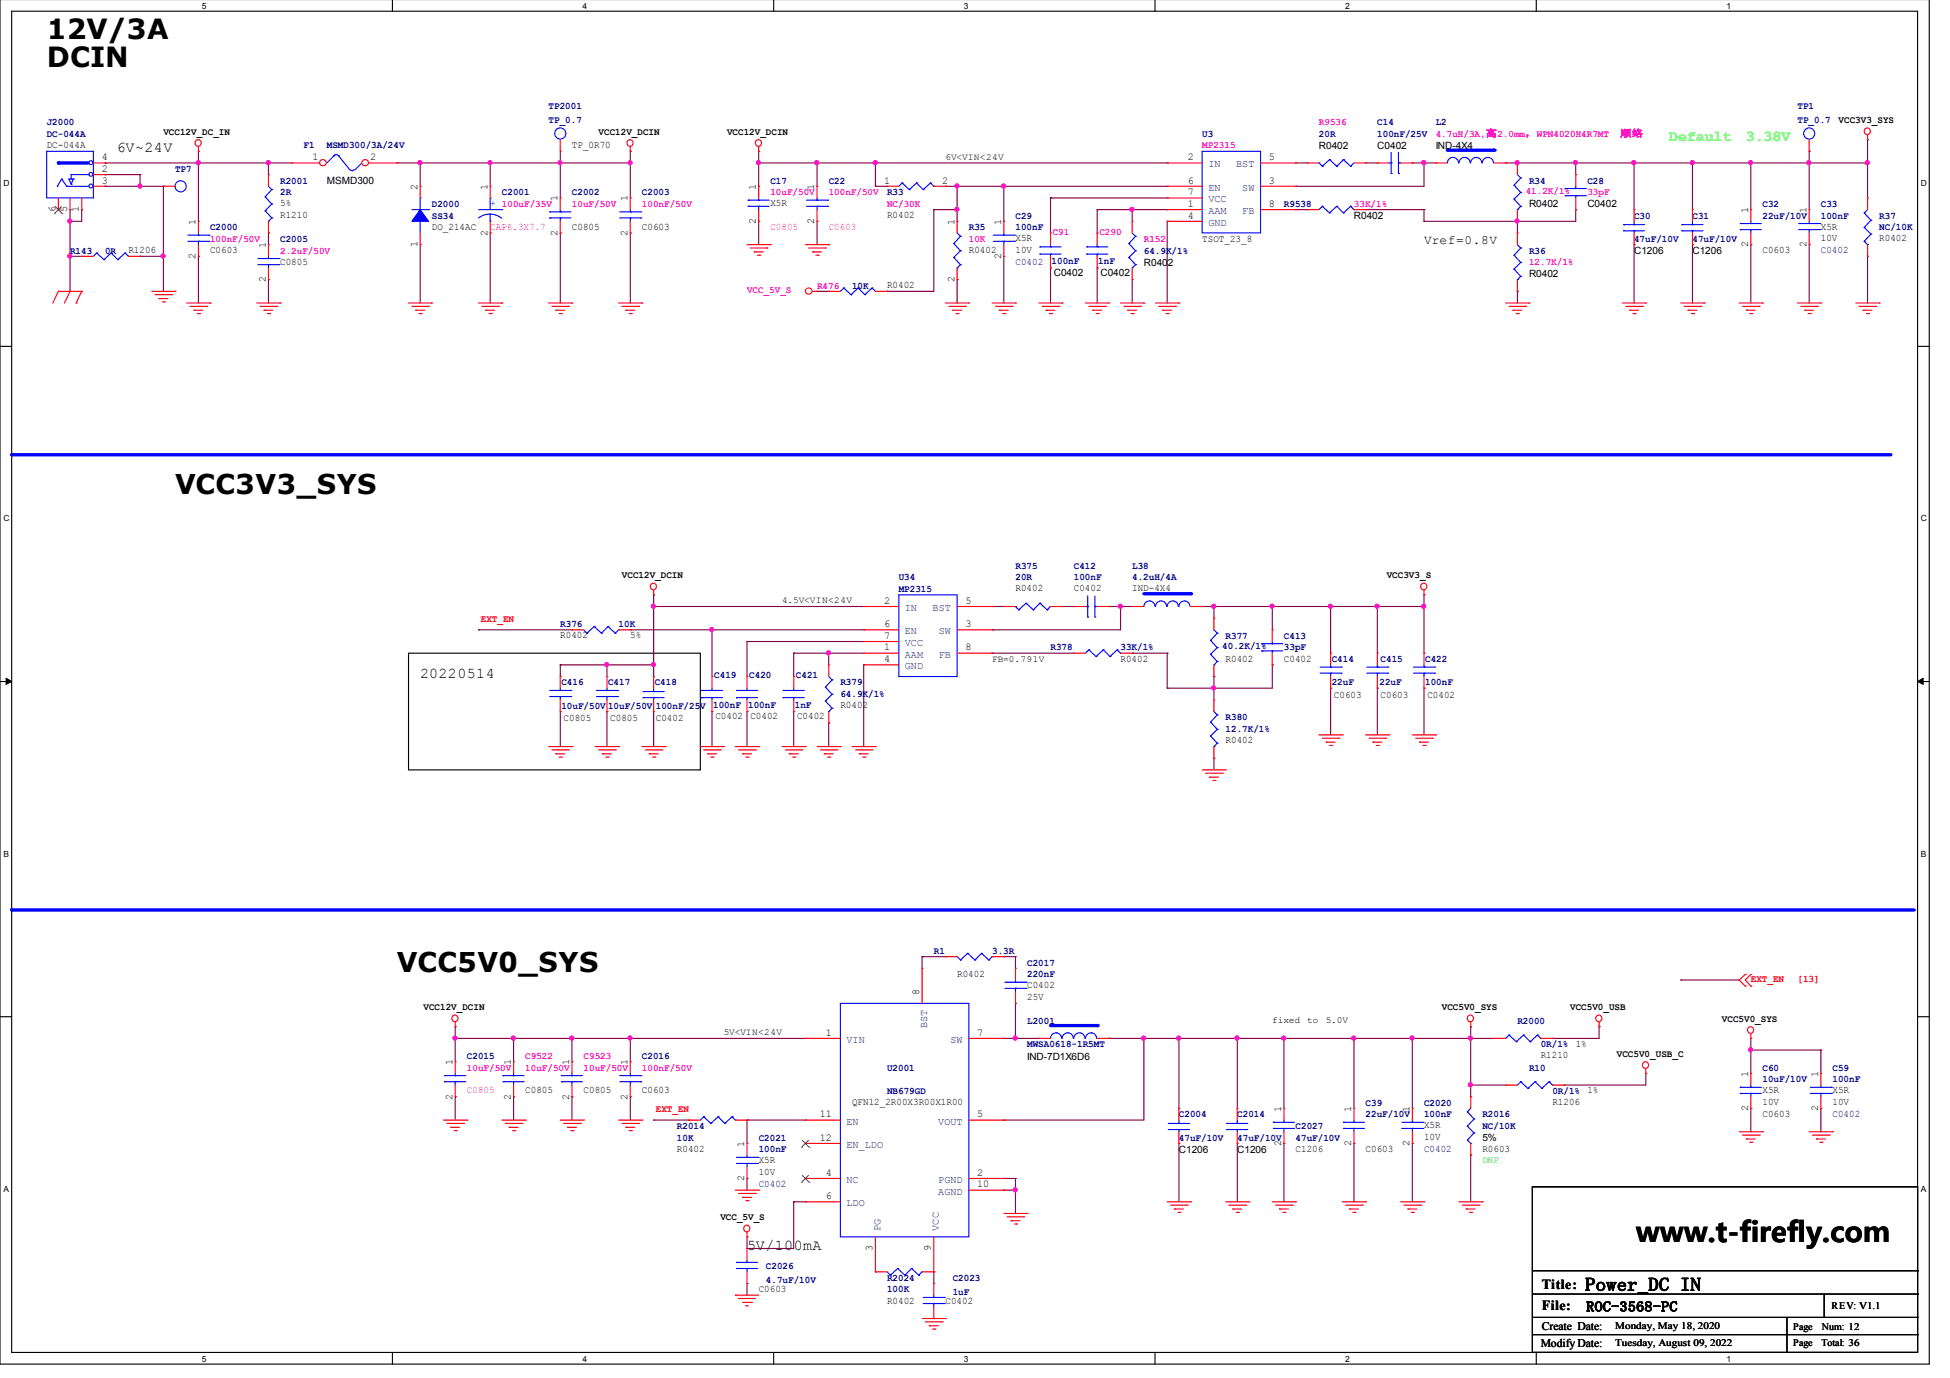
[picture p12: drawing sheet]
<svg xmlns="http://www.w3.org/2000/svg" width="297mm" height="210mm" viewBox="0 0 297 210" stroke-linecap="round" stroke-linejoin="round" font-family="sans-serif">
<defs><g id="words">
<g font-size="4.2">
<text x="7.1" y="5.9">12V/3A</text>
<text x="7.1" y="10.2">DCIN</text>
<text x="249.3" y="189.2">www.t-firefly.com</text>
</g>
<g font-size="4.1">
<text x="26.7" y="75.2">VCC3V3_SYS</text>
<text x="60.5" y="148.1">VCC5V0_SYS</text>
</g>
<text font-size="2.8" x="241.5" y="196.6">Power_DC IN</text>
<g font-size="2.3">
<text x="17.8" y="23.2">6V~24V</text>
<text x="64" y="103.2">20220514</text>
<text x="113.8" y="190.3">5V/100mA</text>
</g>
<g font-size="2.3" fill="#0f0">
<text x="254.3" y="21.4">Default</text>
<text x="265.9" y="21.4">3.38V</text>
</g>
<g font-size="2.1">
<text x="234.9" y="196.3">Title:</text>
<text x="234.9" y="199.5">File:</text>
<text x="241.6" y="199.7">ROC-3568-PC</text>
</g>
<text font-size="1.9" x="216.9" y="37.1">Vref=0.8V</text>
<g font-size="1.8">
<text x="234.9" y="202.5">Create Date:</text>
<text x="234.7" y="205.2">Modify Date:</text>
</g>
<g font-size="1.6">
<text x="15.5" y="28">3</text>
<text x="15.5" y="26.2">2</text>
<text x="15.5" y="24.4">4</text>
<text x="47.6" y="24.4">1</text>
<text x="56.4" y="24.4">2</text>
<text x="63.6" y="28.9" transform="rotate(-90 63.6 28.9)">2</text>
<text x="74.3" y="28.9" transform="rotate(-90 74.3 28.9)">1</text>
<text x="115.1" y="28.9" transform="rotate(-90 115.1 28.9)">1</text>
<text x="124" y="28.9" transform="rotate(-90 124 28.9)">1</text>
<text x="134.7" y="28">1</text>
<text x="143.5" y="28">2</text>
<text x="180.9" y="24.4">2</text>
<text x="180.9" y="28">6</text>
<text x="180.9" y="29.7">7</text>
<text x="193.3" y="28">3</text>
<text x="193.3" y="24.4">5</text>
<text x="8.5" y="32.4" transform="rotate(-90 8.5 32.4)">6</text>
<text x="10.2" y="32.4" transform="rotate(-90 10.2 32.4)">5</text>
<text x="12" y="32.4" transform="rotate(-90 12 32.4)">1</text>
<text x="29.8" y="34.2" transform="rotate(-90 29.8 34.2)">1</text>
<text x="74.3" y="35.9" transform="rotate(-90 74.3 35.9)">2</text>
<text x="84.9" y="35.9" transform="rotate(-90 84.9 35.9)">2</text>
<text x="84.9" y="30.7" transform="rotate(-90 84.9 30.7)">1</text>
<text x="95.6" y="35.9" transform="rotate(-90 95.6 35.9)">2</text>
<text x="95.6" y="30.7" transform="rotate(-90 95.6 30.7)">1</text>
<text x="115.1" y="34.1" transform="rotate(-90 115.1 34.1)">2</text>
<text x="124" y="34.1" transform="rotate(-90 124 34.1)">2</text>
<text x="145.4" y="34.2" transform="rotate(-90 145.4 34.2)">1</text>
<text x="152.5" y="34.2" transform="rotate(-90 152.5 34.2)">1</text>
<text x="180.9" y="31.5">1</text>
<text x="180.9" y="33.3">4</text>
<text x="193.3" y="31.5">8</text>
<text x="266.3" y="32.4" transform="rotate(-90 266.3 32.4)">1</text>
<text x="275.2" y="32.4" transform="rotate(-90 275.2 32.4)">1</text>
<text x="29.8" y="39.5" transform="rotate(-90 29.8 39.5)">2</text>
<text x="40.5" y="37.8" transform="rotate(-90 40.5 37.8)">1</text>
<text x="63.6" y="37.7" transform="rotate(-90 63.6 37.7)">1</text>
<text x="152.5" y="39.5" transform="rotate(-90 152.5 39.5)">2</text>
<text x="266.3" y="37.7" transform="rotate(-90 266.3 37.7)">2</text>
<text x="275.2" y="37.7" transform="rotate(-90 275.2 37.7)">2</text>
<text x="40.5" y="43" transform="rotate(-90 40.5 43)">2</text>
<text x="145.4" y="43" transform="rotate(-90 145.4 43)">2</text>
<text x="134.7" y="92">2</text>
<text x="134.7" y="95.5">6</text>
<text x="147.1" y="95.5">3</text>
<text x="147.1" y="92">5</text>
<text x="134.7" y="97.3">7</text>
<text x="134.7" y="99.1">1</text>
<text x="134.7" y="100.9">4</text>
<text x="147.1" y="99.1">8</text>
<text x="140" y="151.6" transform="rotate(-90 140 151.6)">8</text>
<text x="125.8" y="157.7">1</text>
<text x="148.8" y="157.7">7</text>
<text x="68.9" y="167.5" transform="rotate(-90 68.9 167.5)">2</text>
<text x="68.9" y="162.2" transform="rotate(-90 68.9 162.2)">1</text>
<text x="77.8" y="167.5" transform="rotate(-90 77.8 167.5)">2</text>
<text x="77.8" y="162.2" transform="rotate(-90 77.8 162.2)">1</text>
<text x="86.7" y="167.5" transform="rotate(-90 86.7 167.5)">2</text>
<text x="86.7" y="162.2" transform="rotate(-90 86.7 162.2)">1</text>
<text x="95.6" y="167.5" transform="rotate(-90 95.6 167.5)">2</text>
<text x="95.6" y="162.2" transform="rotate(-90 95.6 162.2)">1</text>
<text x="266.3" y="164" transform="rotate(-90 266.3 164)">1</text>
<text x="276.9" y="164" transform="rotate(-90 276.9 164)">1</text>
<text x="124.9" y="170.2">11</text>
<text x="124.9" y="173.8">12</text>
<text x="148.8" y="170.2">5</text>
<text x="195.2" y="169.3" transform="rotate(-90 195.2 169.3)">1</text>
<text x="205.8" y="169.3" transform="rotate(-90 205.8 169.3)">1</text>
<text x="214.7" y="169.3" transform="rotate(-90 214.7 169.3)">1</text>
<text x="266.3" y="169.3" transform="rotate(-90 266.3 169.3)">2</text>
<text x="276.9" y="169.3" transform="rotate(-90 276.9 169.3)">2</text>
<text x="113.4" y="179.9" transform="rotate(-90 113.4 179.9)">2</text>
<text x="113.4" y="174.7" transform="rotate(-90 113.4 174.7)">1</text>
<text x="125.8" y="179.1">4</text>
<text x="148.8" y="179.1">2</text>
<text x="195.2" y="174.6" transform="rotate(-90 195.2 174.6)">2</text>
<text x="205.8" y="174.6" transform="rotate(-90 205.8 174.6)">2</text>
<text x="214.7" y="174.6" transform="rotate(-90 214.7 174.6)">2</text>
<text x="125.8" y="182.6">6</text>
<text x="148.8" y="180.9">10</text>
<text x="132.9" y="190.6" transform="rotate(-90 132.9 190.6)">3</text>
<text x="141.8" y="190.6" transform="rotate(-90 141.8 190.6)">9</text>
</g>
<g font-size="1.6" fill="#004080">
<text x="184.1" y="25.5">IN</text>
<text x="184.1" y="29.1">EN</text>
<text x="188.3" y="25.5">BST</text>
<text x="189.2" y="29.1">SW</text>
<text x="184.1" y="30.8">VCC</text>
<text x="184.1" y="32.6">AAM</text>
<text x="184.1" y="34.4">GND</text>
<text x="189.2" y="32.6">FB</text>
<text x="137.8" y="93.1">IN</text>
<text x="142.1" y="93.1">BST</text>
<text x="137.8" y="96.6">EN</text>
<text x="137.8" y="98.4">VCC</text>
<text x="137.8" y="100.2">AAM</text>
<text x="137.8" y="102">GND</text>
<text x="143" y="100.2">FB</text>
<text x="143" y="96.6">SW</text>
<text x="128.9" y="158.8">VIN</text>
<text x="141.2" y="156.6" transform="rotate(-90 141.2 156.6)">BST</text>
<text x="144.8" y="158.8">SW</text>
<text x="128.9" y="171.3">EN</text>
<text x="142.9" y="171.3">VOUT</text>
<text x="128.9" y="174.9">EN_LDO</text>
<text x="128.9" y="183.7">LDO</text>
<text x="128.9" y="180.2">NC</text>
<text x="142.9" y="182">AGND</text>
<text x="142.9" y="180.2">PGND</text>
<text x="134.1" y="187.5" transform="rotate(-90 134.1 187.5)">PG</text>
<text x="143" y="187.5" transform="rotate(-90 143 187.5)">VCC</text>
</g>
<g font-size="1.5" fill="#000080">
<text x="83.6" y="16.6">TP2001</text>
<text x="273.8" y="16.6">TP1</text>
<text x="7.1" y="20.8">DC-044A</text>
<text x="7.1" y="19.1">J2000</text>
<text x="46.2" y="22.6">F1</text>
<text x="49.8" y="22.6">MSMD300/3A/24V</text>
<text x="83.6" y="18.7">TP_0.7</text>
<text x="183.1" y="20.8">U3</text>
<text x="200.9" y="20.8">20R</text>
<text x="209.8" y="19.1">C14</text>
<text x="209.8" y="20.8">100nF/25V</text>
<text x="218.7" y="19.1">L2</text>
<text x="273.8" y="18.7">TP_0.7</text>
<text x="26.7" y="26.2">TP7</text>
<text x="42.7" y="28">R2001</text>
<text x="42.7" y="29.7">2R</text>
<text x="76.5" y="29.7">C2001</text>
<text x="87.1" y="29.7">C2002</text>
<text x="97.8" y="29.7">C2003</text>
<text x="117.3" y="28">C17</text>
<text x="126.2" y="28">C22</text>
<text x="135.1" y="29.7">R33</text>
<text x="232.9" y="28">R34</text>
<text x="241.8" y="28">C28</text>
<text x="32" y="35.1">C2000</text>
<text x="65.8" y="31.5">D2000</text>
<text x="65.8" y="33.3">SS34</text>
<text x="147.6" y="35.1">R35</text>
<text x="154.7" y="33.3">C29</text>
<text x="154.7" y="35.1">100nF</text>
<text x="195.6" y="31.5">R9538</text>
<text x="248.9" y="33.3">C30</text>
<text x="257.8" y="33.3">C31</text>
<text x="268.5" y="31.5">C32</text>
<text x="268.5" y="33.3">22uF/10V</text>
<text x="277.4" y="31.5">C33</text>
<text x="277.4" y="33.3">100nF</text>
<text x="286.3" y="33.3">R37</text>
<text x="286.3" y="35.1">NC/10K</text>
<text x="10.7" y="38.6">R143</text>
<text x="16" y="38.6">0R</text>
<text x="42.7" y="36.8">C2005</text>
<text x="154.7" y="40.3">C0402</text>
<text x="160.2" y="40.2">100nF</text>
<text x="167.3" y="40.2">1nF</text>
<text x="174.2" y="38.6">64.9K/1%</text>
<text x="232.9" y="38.6">R36</text>
<text x="248.9" y="36.8">47uF/10V</text>
<text x="257.8" y="36.8">47uF/10V</text>
<text x="277.4" y="38.5">C0402</text>
<text x="129.8" y="44">10K</text>
<text x="136.9" y="88.4">U34</text>
<text x="154.7" y="86.6">R375</text>
<text x="154.7" y="88.4">20R</text>
<text x="163.6" y="86.6">C412</text>
<text x="163.6" y="88.4">100nF</text>
<text x="172.5" y="86.6">L38</text>
<text x="172.5" y="88.4">4.2uH/4A</text>
<text x="85.3" y="95.5">R376</text>
<text x="94.2" y="95.5">10K</text>
<text x="136.9" y="90.2">MP2315</text>
<text x="160" y="99.1">R378</text>
<text x="170.7" y="99.1">33K/1%</text>
<text x="186.2" y="98.9">40.2K/1%</text>
<text x="186.7" y="97.3">R377</text>
<text x="195.6" y="97.3">C413</text>
<text x="195.6" y="99.1">33pF</text>
<text x="202.9" y="100.9">C414</text>
<text x="210.3" y="100.9">C415</text>
<text x="217.1" y="100.9">C422</text>
<text x="85.5" y="104.4">C416</text>
<text x="85.5" y="108">10uF/50V 10uF/50V 100nF/25V 100nF</text>
<text x="92.6" y="104.4">C417</text>
<text x="99.7" y="104.4">C418</text>
<text x="108.8" y="103.3">C419</text>
<text x="114" y="107.8">100nF</text>
<text x="114.1" y="103.3">C420</text>
<text x="121.1" y="107.8">1nF</text>
<text x="121.2" y="103.3">C421</text>
<text x="128" y="104.4">R379</text>
<text x="128" y="106.2">64.9K/1%</text>
<text x="202.9" y="104.4">22uF</text>
<text x="210.1" y="104.4">22uF</text>
<text x="217.1" y="104.4">100nF</text>
<text x="186.7" y="109.7">R380</text>
<text x="186.7" y="111.5">12.7K/1%</text>
<text x="142.2" y="145.3">R1</text>
<text x="151.1" y="145.3">3.3R</text>
<text x="156.5" y="147.1">C2017</text>
<text x="156.5" y="148.9">220nF</text>
<text x="156.5" y="156">L2001</text>
<text x="231.1" y="156">R2000</text>
<text x="71.1" y="161.3">C2015</text>
<text x="97.8" y="161.3">C2016</text>
<text x="156.5" y="159.5">MWSA0618-1R5MT</text>
<text x="234.7" y="159.5">0R/1%</text>
<text x="135.1" y="163.1">U2001</text>
<text x="135.1" y="166.6">NB679GD</text>
<text x="232.9" y="163.1">R10</text>
<text x="236.5" y="166.6">0R/1%</text>
<text x="268.5" y="163.1">C60</text>
<text x="268.5" y="164.9">10uF/10V</text>
<text x="279.1" y="163.1">C59</text>
<text x="279.1" y="164.9">100nF</text>
<text x="103.1" y="172">R2014</text>
<text x="103.1" y="173.8">10K</text>
<text x="115.6" y="173.8">C2021</text>
<text x="179.6" y="170.2">C2004</text>
<text x="179.6" y="173.8">47uF/10V</text>
<text x="188.5" y="170.2">C2014</text>
<text x="188.5" y="173.8">47uF/10V</text>
<text x="197.4" y="172">C2027</text>
<text x="197.4" y="173.8">47uF/10V</text>
<text x="208" y="168.4">C39</text>
<text x="208" y="170.2">22uF/10V</text>
<text x="216.9" y="168.4">C2020</text>
<text x="216.9" y="170.2">100nF</text>
<text x="225.8" y="170.2">R2016</text>
<text x="225.8" y="172">NC/10K</text>
<text x="279.1" y="170.1">C0402</text>
<text x="115.6" y="175.5">100nF</text>
<text x="216.9" y="175.4">C0402</text>
<text x="115.6" y="180.8">C0402</text>
<text x="116.7" y="193.3">C2026</text>
<text x="116.7" y="195.4">4.7uF/10V</text>
<text x="135.1" y="195.1">R2024</text>
<text x="135.1" y="196.9">100K</text>
<text x="145.1" y="195.1">C2023</text>
<text x="145.1" y="197.2">1uF</text>
</g>
<g font-size="1.5">
<text x="7.1" y="22.5">DC-044A</text>
<text x="24.9" y="20.5">VCC12V_DC_IN</text>
<text x="87.1" y="22.5">TP_0R70</text>
<text x="91.2" y="20.5">VCC12V_DCIN</text>
<text x="110.7" y="20.5">VCC12V_DCIN</text>
<text x="200.9" y="22.7">R0402</text>
<text x="209.8" y="22.7">C0402</text>
<text x="218.7" y="22.7">IND-4X4</text>
<text x="280.1" y="18.7">VCC3V3_SYS</text>
<text x="49.8" y="28">MSMD300</text>
<text x="42.7" y="33.2">R1210</text>
<text x="42.7" y="31.4">5%</text>
<text x="65.8" y="35">DO_214AC</text>
<text x="87.1" y="35">C0805</text>
<text x="97.8" y="35">C0603</text>
<text x="117.3" y="31.4">X5R</text>
<text x="135.1" y="33.2">R0402</text>
<text x="206.2" y="33.4">R0402</text>
<text x="232.9" y="31.6">R0402</text>
<text x="241.8" y="31.6">C0402</text>
<text x="277.4" y="35">X5R</text>
<text x="19.6" y="38.5">R1206</text>
<text x="32" y="38.5">C0603</text>
<text x="42.7" y="40.3">C0805</text>
<text x="147.6" y="38.5">R0402</text>
<text x="154.7" y="36.8">X5R</text>
<text x="154.7" y="38.5">10V</text>
<text x="174.2" y="40.5">R0402</text>
<text x="183.1" y="36.9">TSOT_23_8</text>
<text x="248.9" y="38.7">C1206</text>
<text x="257.8" y="38.7">C1206</text>
<text x="268.5" y="38.5">C0603</text>
<text x="277.4" y="36.8">10V</text>
<text x="286.3" y="36.8">R0402</text>
<text x="135.1" y="43.9">R0402</text>
<text x="160.5" y="42.1">C0402</text>
<text x="167.6" y="42.1">C0402</text>
<text x="232.9" y="42.3">R0402</text>
<text x="94.7" y="88.1">VCC12V_DCIN</text>
<text x="211.2" y="88.1">VCC3V3_S</text>
<text x="154.7" y="90.1">R0402</text>
<text x="163.6" y="90.1">C0402</text>
<text x="172.5" y="90.1">IND-4X4</text>
<text x="85.3" y="97.2">R0402</text>
<text x="96" y="97.2">5%</text>
<text x="170.7" y="100.8">R0402</text>
<text x="186.7" y="100.8">R0402</text>
<text x="195.6" y="100.8">C0402</text>
<text x="128" y="107.9">R0402</text>
<text x="203.2" y="106.3">C0603</text>
<text x="210.3" y="106.3">C0603</text>
<text x="217.4" y="106.3">C0402</text>
<text x="85.9" y="109.8">C0805</text>
<text x="93" y="109.8">C0805</text>
<text x="99.9" y="109.8">C0402</text>
<text x="109" y="109.5">C0402</text>
<text x="114.3" y="109.5">C0402</text>
<text x="121.4" y="109.5">C0402</text>
<text x="186.7" y="113.2">R0402</text>
<text x="145.8" y="148.8">R0402</text>
<text x="64.5" y="153.9">VCC12V_DCIN</text>
<text x="156.5" y="150.6">C0402</text>
<text x="156.5" y="152.3">25V</text>
<text x="219.6" y="153.9">VCC5V0_SYS</text>
<text x="239.2" y="153.9">VCC5V0_USB</text>
<text x="262.3" y="155.6">VCC5V0_SYS</text>
<text x="156.5" y="161.4">IND-7D1X6D6</text>
<text x="234.7" y="161.2">R1210</text>
<text x="240" y="159.4">1%</text>
<text x="246.3" y="161">VCC5V0_USB_C</text>
<text x="80" y="166.6">C0805</text>
<text x="88.9" y="166.6">C0805</text>
<text x="97.8" y="166.6">C0603</text>
<text x="241.8" y="166.6">1%</text>
<text x="268.5" y="166.6">X5R</text>
<text x="279.1" y="166.6">X5R</text>
<text x="129.8" y="168.3">QFN12_2R00X3R00X1R00</text>
<text x="216.9" y="171.9">X5R</text>
<text x="216.9" y="173.7">10V</text>
<text x="225.8" y="173.8">5%</text>
<text x="236.5" y="168.3">R1206</text>
<text x="268.5" y="170.1">C0603</text>
<text x="268.5" y="168.3">10V</text>
<text x="279.1" y="168.3">10V</text>
<text x="103.1" y="175.4">R0402</text>
<text x="115.6" y="177.2">X5R</text>
<text x="115.6" y="179">10V</text>
<text x="179.6" y="175.6">C1206</text>
<text x="188.5" y="175.6">C1206</text>
<text x="197.4" y="175.4">C1206</text>
<text x="208" y="175.4">C0603</text>
<text x="225.8" y="175.4">R0603</text>
<text x="109.7" y="185.9">VCC_5V_S</text>
<text x="115.6" y="196.8">C0603</text>
<text x="135.1" y="198.6">R0402</text>
<text x="144" y="198.6">C0402</text>
<text x="246" y="202.4">Monday, May 18, 2020</text>
<text x="273.1" y="202.5">Page</text>
<text x="277.5" y="202.5">Num: 12</text>
<text x="279" y="199.3">REV: V1.1</text>
<text x="246" y="205.1">Tuesday, August 09, 2022</text>
<text x="273.1" y="205.1">Page</text>
<text x="277.5" y="205.1">Total: 36</text>
</g>
<g font-size="1.5" fill="#f0f">
<text x="183.1" y="22.6">MP2315</text>
<text x="200.9" y="19.1">R9536</text>
<text x="218.7" y="20.8">4.7uH/3A,高2.0mm，WPN4020H4R7MT</text>
<text x="246.8" y="20.8">顺络</text>
<text x="117.3" y="29.7">10uF/50V</text>
<text x="126.2" y="29.7">100nF/50V</text>
<text x="232.4" y="29.6">41.2K/1%</text>
<text x="241.8" y="29.7">33pF</text>
<text x="74.7" y="35">CAP6.3X7.7</text>
<text x="87.1" y="31.5">10uF/50V</text>
<text x="97.8" y="31.5">100nF/50V</text>
<text x="117.3" y="35">C0805</text>
<text x="126.2" y="35">C0603</text>
<text x="135.1" y="31.5">NC/30K</text>
<text x="160.4" y="35.7">C91</text>
<text x="167.5" y="35.7">C290</text>
<text x="206.2" y="31.5">33K/1%</text>
<text x="32" y="36.8">100nF/50V</text>
<text x="42.7" y="38.6">2.2uF/50V</text>
<text x="147.6" y="36.8">10K</text>
<text x="174.2" y="36.8">R152</text>
<text x="232.9" y="40.4">12.7K/1%</text>
<text x="113.8" y="44.6">VCC_5V_S</text>
<text x="124.5" y="44">R476</text>
<text x="80" y="161.3">C9522</text>
<text x="88.9" y="161.3">C9523</text>
<text x="71.1" y="163.1">10uF/50V</text>
<text x="71.1" y="166.6">C0805</text>
<text x="80" y="163.1">10uF/50V</text>
<text x="88.9" y="163.1">10uF/50V</text>
<text x="97.8" y="163.1">100nF/50V</text>
</g>
<g font-size="1.5" fill="#f00">
<text x="73.2" y="94.8">EXT_EN</text>
<text x="266.7" y="149.5">EXT_EN</text>
<text x="273.8" y="149.5">[13]</text>
<text x="99.9" y="169.4">EXT_EN</text>
</g>
<text font-size="1.5" fill="#0f0" x="225.8" y="177.2">DNP</text>
<g font-size="1.4">
<text x="144" y="24.3">6V&lt;VIN&lt;24V</text>
<text x="119.1" y="91.9">4.5V&lt;VIN&lt;24V</text>
<text x="151.1" y="100.8">FB=0.791V</text>
<text x="193.8" y="155.9">fixed</text>
<text x="199.1" y="155.9">to</text>
<text x="201.9" y="155.9">5.0V</text>
<text x="110.2" y="157.7">5V&lt;VIN&lt;24V</text>
</g>
<text font-size="1.4" fill="#00f" x="74.7" y="31.4">+ 100uF/35V</text>
<g font-size="1.3">
<text x="30.7" y="1.4">5</text>
<text x="88.7" y="1.4">4</text>
<text x="146.8" y="1.4">3</text>
<text x="204.9" y="1.4">2</text>
<text x="263" y="1.4">1</text>
<text x=".5" y="28.4">D</text>
<text x="292.6" y="28.4">D</text>
<text x=".5" y="79.4">C</text>
<text x="292.6" y="79.4">C</text>
<text x=".5" y="130.5">B</text>
<text x="292.6" y="130.5">B</text>
<text x=".5" y="181.5">A</text>
<text x="292.6" y="181.5">A</text>
<text x="30.7" y="207.4">5</text>
<text x="88.7" y="207.4">4</text>
<text x="146.8" y="207.4">3</text>
<text x="204.9" y="207.4">2</text>
<text x="263" y="207.4">1</text>
</g>
</g></defs>
<path d="M0 -.1v207.9h293.9v-207.9M1.8 1.7h290.3v204.3h-290.3z" fill="none" stroke="#000" stroke-width=".17"/>
<g fill="#fff">
<path d="M30.7 .2h.6v1.3h-.6z"/>
<path d="M30.7 206.3h.6v1.3h-.6z"/>
</g>
<path d="M59.8 -.1v1.8M59.8 206v1.8" fill="none" stroke="#000" stroke-width=".17"/>
<g fill="#fff">
<path d="M88.7 .2h.6v1.3h-.6z"/>
<path d="M88.7 206.3h.6v1.3h-.6z"/>
</g>
<path d="M117.9 -.1v1.8M117.9 206v1.8" fill="none" stroke="#000" stroke-width=".17"/>
<g fill="#fff">
<path d="M146.8 .2h.6v1.3h-.6z"/>
<path d="M146.8 206.3h.6v1.3h-.6z"/>
</g>
<path d="M175.9 -.1v1.8M175.9 206v1.8" fill="none" stroke="#000" stroke-width=".17"/>
<g fill="#fff">
<path d="M204.9 .2h.6v1.3h-.6z"/>
<path d="M204.9 206.3h.6v1.3h-.6z"/>
</g>
<path d="M234 -.1v1.8M234 206v1.8" fill="none" stroke="#000" stroke-width=".17"/>
<g fill="#fff">
<path d="M263 .2h.6v1.3h-.6z"/>
<path d="M263 206.3h.6v1.3h-.6z"/>
<path d="M.5 27.2h.9v1.3h-.9z"/>
<path d="M292.6 27.2h.9v1.3h-.9z"/>
<path d="M.5 78.2h.9v1.4h-.9z"/>
<path d="M292.6 78.2h.9v1.4h-.9z"/>
</g>
<path d="M0 52.8h1.8M292.1 52.8h1.8" fill="none" stroke="#000" stroke-width=".17"/>
<g fill="#fff">
<path d="M.5 129.3h.8v1.4h-.8z"/>
<path d="M292.6 129.3h.8v1.4h-.8z"/>
</g>
<path d="M0 103.8h1.8M292.1 103.8h1.8" fill="none" stroke="#000" stroke-width=".17"/>
<path d="M.9 103.3l.9 .5-.9 .4zM292.1 103.8l.8-.5v.9z" fill="#000" stroke="#000" stroke-width=".15"/>
<g fill="#fff">
<path d="M.5 180.4h.7v1.3h-.7z"/>
<path d="M292.6 180.4h.7v1.3h-.7z"/>
</g>
<path d="M0 154.9h1.8M292.1 154.9h1.8" fill="none" stroke="#000" stroke-width=".17"/>
<path d="M1.8 69.3h286.2" fill="none" stroke="#00f" stroke-width=".51"/>
<circle cx="1.8" cy="69.3" r=".25" fill="#00f"/>
<path d="M1.8 138.6h289.8" fill="none" stroke="#00f" stroke-width=".51"/>
<circle cx="1.8" cy="138.6" r=".25" fill="#00f"/>
<g fill="none" stroke="#000" stroke-width=".17">
<path d="M62.2 99.5h44.5v17.8h-44.5zM233.4 180.8h58.7v25.2h-58.7zM233.4 193.6h58.7M233.4 197.1h58.7M277.9 197.1v3.6M292.1 193.6h.1M292.1 197.1h.1M233.4 200.7h58.7M233.4 203.3h58.7M272.2 206h.1M272.2 200.7v5.3M277.9 200.7h.1"/>
<path d="M292.1 200.7h.1M292.1 203.3h.1"/>
</g>
<g fill="none" stroke="#800040" stroke-width=".17">
<path d="M10.7 31.9h.1M10.7 33.7h.1M10.7 39h.1M10.7 31.9v12.5M10.7 39h1.7M12.4 31.9h.1M12.4 31.9v1.8h-1.7M16 24.8h.1M16 26.6h.1M16 28.4h.1M16 24.8h28.4M16 26.6h5.3"/>
<path d="M16 28.4h8.9M21.3 26.6h.1M21.3 28.4h.1M21.3 39h.1M21.3 26.6v1.8M21.3 39h3.6M24.9 28.4h.1M24.9 39h.1M24.9 28.4v16M30.2 24.8h.1M30.2 23h.1M30.2 39h.1"/>
<path d="M30.2 23v10.7M30.2 39v7.2M40.9 24.8h.1M40.9 35.5h.1M40.9 24.8v1.8M40.9 35.5v1.8M60.5 24.8h.1M60.5 24.8h35.5M64 24.8h.1M64 37.3h.1M64 24.8v3.6M64 37.3v8.9"/>
<path d="M74.7 35.5h.1M74.7 24.8h.1M74.7 24.8v3.6M74.7 35.5v10.7M85.3 35.5h.1M85.3 24.8h.1M85.3 23v7.2M85.3 35.5v10.7M96 35.5h.1M96 24.8h.1M96 23h.1M96 23v7.2"/>
<path d="M96 35.5v10.7M115.6 33.7h.1M115.6 23h.1M115.6 24.8h.1M115.6 24.8h62.2M115.6 23v5.4M115.6 33.7v3.6M124.5 33.7h.1M124.5 24.8h.1M124.5 24.8v3.6M124.5 33.7v3.6M133.3 28.4h.1"/>
<path d="M133.3 24.8h.1M133.3 28.4h1.8M133.3 24.8v3.6M142.2 31.9h.1M142.2 31.9v12.5h-7.1M142.2 31.9h3.6M144 28.4h.1M144 28.4h33.8M145.8 28.4h.1M145.8 31.9h.1M145.8 28.4v5.3M152.9 28.4h.1"/>
<path d="M152.9 39h.1M152.9 28.4v5.3M152.9 39v7.2M160 30.2h.1M160 30.2v5.3M160 30.2h17.8M167.1 31.9h.1M167.1 31.9v3.6M167.1 31.9h10.7M172.5 31.9h.1M172.5 31.9v1.8M177.8 33.7h.1"/>
<path d="M177.8 33.7v12.5M197.4 24.8h.1M197.4 28.4h.1M197.4 31.9h.1M197.4 24.8h1.7M197.4 31.9h1.7M208 24.8h.1M208 31.9h.1M208 24.8h1.8M208 31.9h8.9M215.1 24.8h.1M215.1 24.8h3.6"/>
<path d="M216.9 24.8h.1M216.9 31.9h.1M216.9 33.7h.1M216.9 24.8v3.6h-19.5M216.9 31.9v1.8M229.4 24.8h.1M229.4 24.8h55.1M231.1 24.8h.1M231.1 33.7h.1M231.1 33.7v1.8M240 24.8h.1M240 31.9h.1"/>
<path d="M240 31.9v1.8h-23.1M240 24.8v1.8M248.9 37.3h.1M248.9 24.8h.1M248.9 24.8v7.1M248.9 37.3v8.9M257.8 37.3h.1M257.8 24.8h.1M257.8 24.8v7.1M257.8 37.3v8.9M266.7 37.3h.1M266.7 24.8h.1"/>
<path d="M266.7 24.8v7.1M266.7 37.3v8.9M275.6 37.3h.1M275.6 24.8h.1M275.6 23h.1M275.6 23v8.9M275.6 37.3v8.9M284.5 21.3h.1M284.5 39h.1M284.5 24.8h.1M284.5 21.3v8.9M284.5 39v7.2"/>
<path d="M40.9 42.6h.1M40.9 42.6v3.6M124.5 44.4h.1M124.5 44.4h1.7M135.1 44.4h.1M145.8 42.6h.1M145.8 42.6v3.6M160 40.8h.1M160 40.8v5.4M167.1 40.8h.1M167.1 40.8v5.4M172.5 42.6h.1"/>
<path d="M172.5 42.6v3.6M231.1 44.4h.1M231.1 44.4v1.8M72.9 95.9h.1M72.9 95.9h14.2M96 95.9h.1M96 95.9h35.6M99.6 90.6h.1M99.6 92.4h.1M99.6 90.6v12.5M99.6 92.4h32M108.5 95.9h.1"/>
<path d="M108.5 95.9v7.2M113.8 97.7h.1M113.8 97.7v5.4M113.8 97.7h17.8M120.9 99.5h.1M120.9 99.5v3.6M120.9 99.5h10.7M126.2 99.5h.1M126.2 99.5v1.8M151.1 92.4h.1M151.1 95.9h.1M151.1 99.5h.1"/>
<path d="M151.1 92.4h1.8M151.1 99.5h12.5M161.8 92.4h.1M161.8 92.4h1.8M168.9 92.4h.1M168.9 92.4h3.6M170.7 92.4h.1M170.7 92.4v3.5h-19.6M172.5 99.5h.1M172.5 99.5h5.3M177.8 99.5h.1M177.8 99.5v5.3"/>
<path d="M183.1 92.4h.1M183.1 92.4h33.8M184.9 92.4h.1M184.9 92.4v1.8M193.8 92.4h.1M193.8 92.4v3.5M202.7 92.4h.1M202.7 92.4v7.1M209.8 92.4h.1M209.8 92.4v7.1M216.9 90.6h.1M216.9 92.4h.1"/>
<path d="M216.9 90.6v8.9M85.3 101.3h.1M85.3 108.4h.1M85.3 101.3v1.8M85.3 108.4v5.3M85.3 101.3h14.3M92.5 101.3h.1M92.5 108.4h.1M92.5 101.3v1.8M92.5 108.4v5.3M99.6 101.3h.1M99.6 108.4h.1"/>
<path d="M99.6 108.4v5.3M108.5 108.4h.1M108.5 108.4v5.3M113.8 108.4h.1M113.8 108.4v5.3M120.9 108.4h.1M120.9 108.4v5.3M126.2 110.2h.1M126.2 110.2v3.5M131.6 101.3h.1M131.6 101.3v12.4M177.8 104.8h.1"/>
<path d="M184.9 103.1h.1M184.9 104.8h.1M184.9 115.5h.1M184.9 103.1v3.5M184.9 115.5v1.8M193.8 101.3h.1M193.8 101.3v3.5h-16M202.7 104.8h.1M202.7 104.8v7.1M209.8 104.8h.1M209.8 104.8v7.1M216.9 104.8h.1"/>
<path d="M216.9 104.8v7.1M69.3 156.4h.1M69.3 158.2h.1M69.3 156.4v5.3M69.3 158.2h53.4M78.2 158.2h.1M78.2 158.2v3.5M87.1 158.2h.1M87.1 158.2v3.5M96 158.2h.1M96 158.2v3.5M140.5 145.7h.1"/>
<path d="M140.5 145.7v1.8M140.5 145.7h3.5M152.9 145.7h.1M152.9 158.2h.1M152.9 158.2h5.3M152.9 145.7h1.8M154.7 145.7h.1M154.7 152.8h.1M154.7 158.2h.1M154.7 145.7v1.8M154.7 152.8v5.4M168.9 158.2h.1"/>
<path d="M168.9 158.2h58.7M174.2 158.2h.1M174.2 158.2v12.4h-21.3M179.6 158.2h.1M179.6 158.2v10.6M188.5 158.2h.1M188.5 158.2v10.6M195.6 158.2h.1M195.6 158.2v10.6M206.2 158.2h.1M206.2 158.2v10.6M215.1 158.2h.1"/>
<path d="M215.1 158.2v10.6M224 156.4h.1M224 158.2h.1M224 156.4v10.7M236.5 158.2h.1M243.6 156.4h.1M243.6 156.4v1.8h-7.1M256 149.3h.1M256 149.3h8.9M266.7 159.9h.1M266.7 158.2h.1M266.7 158.2v5.3"/>
<path d="M266.7 159.9h10.7M277.4 159.9h.1M277.4 159.9v3.6M69.3 167.1h.1M69.3 167.1v3.5M78.2 167.1h.1M78.2 167.1v3.5M87.1 167.1h.1M87.1 167.1v3.5M96 167.1h.1M96 167.1v3.5M99.6 170.6h.1"/>
<path d="M99.6 170.6h5.3M113.8 170.6h.1M113.8 179.5h.1M113.8 170.6h8.9M113.8 170.6v3.6M113.8 179.5v1.8M152.9 170.6h.1M152.9 179.5h.1M152.9 179.5h1.8M154.7 179.5h.1M154.7 179.5v5.3M179.6 174.2h.1"/>
<path d="M179.6 174.2v8.9M188.5 174.2h.1M188.5 174.2v8.9M195.6 174.2h.1M195.6 174.2v8.9M206.2 174.2h.1M206.2 174.2v8.9M215.1 174.2h.1M215.1 174.2v8.9M224 176h.1M224 165.3h.1M224 167.1h.1"/>
<path d="M224 176v7.1M224 165.3h5.4M238.3 165.3h.1M250.7 163.5h.1M250.7 163.5v1.8h-12.4M266.7 168.8h.1M266.7 168.8v3.6M277.4 168.8h.1M277.4 168.8v3.6M113.8 188.4h.1M113.8 190.2h.1M113.8 195.5h.1"/>
<path d="M113.8 188.4v1.8M113.8 195.5v1.8M120.9 183.1h.1M120.9 183.1v7.1h-7.1M120.9 183.1h1.8M142.2 193.7h.1M142.2 193.7v1.8M152.9 181.3h.1M152.9 181.3h1.8M154.7 181.3h.1"/>
</g>
<g fill="#f0f" stroke="#f0f" stroke-width=".17">
<circle cx="40.9" cy="24.8" r=".3"/>
<circle cx="30.2" cy="24.8" r=".3"/>
<circle cx="85.3" cy="24.8" r=".3"/>
<circle cx="74.6" cy="24.8" r=".3"/>
<circle cx="96" cy="24.8" r=".3"/>
<circle cx="78.2" cy="158.1" r=".3"/>
<circle cx="69.3" cy="158.1" r=".3"/>
<circle cx="224" cy="165.2" r=".3"/>
<circle cx="215.1" cy="158.1" r=".3"/>
<circle cx="224" cy="158.1" r=".3"/>
<circle cx="64" cy="24.8" r=".3"/>
<circle cx="21.3" cy="28.3" r=".3"/>
<circle cx="10.6" cy="33.7" r=".3"/>
<circle cx="10.6" cy="39" r=".3"/>
<circle cx="24.9" cy="39" r=".3"/>
<circle cx="154.6" cy="158.1" r=".3"/>
<circle cx="96" cy="158.1" r=".3"/>
<circle cx="174.2" cy="158.1" r=".3"/>
<circle cx="154.6" cy="181.2" r=".3"/>
<circle cx="206.2" cy="158.1" r=".3"/>
<circle cx="195.5" cy="158.1" r=".3"/>
<circle cx="188.4" cy="158.1" r=".3"/>
<circle cx="179.5" cy="158.1" r=".3"/>
<circle cx="124.4" cy="24.8" r=".3"/>
<circle cx="115.5" cy="24.8" r=".3"/>
<circle cx="145.8" cy="31.9" r=".3"/>
<circle cx="152.9" cy="28.3" r=".3"/>
<circle cx="145.8" cy="28.3" r=".3"/>
<circle cx="133.3" cy="24.8" r=".3"/>
<circle cx="275.5" cy="24.8" r=".3"/>
<circle cx="284.4" cy="24.8" r=".3"/>
<circle cx="248.9" cy="24.8" r=".3"/>
<circle cx="257.8" cy="24.8" r=".3"/>
<circle cx="266.7" cy="24.8" r=".3"/>
<circle cx="216.9" cy="24.8" r=".3"/>
<circle cx="231.1" cy="24.8" r=".3"/>
<circle cx="240" cy="24.8" r=".3"/>
<circle cx="172.4" cy="31.9" r=".3"/>
<circle cx="231.1" cy="33.7" r=".3"/>
<circle cx="87.1" cy="158.1" r=".3"/>
<circle cx="99.5" cy="92.3" r=".3"/>
<circle cx="170.6" cy="92.3" r=".3"/>
<circle cx="193.8" cy="92.3" r=".3"/>
<circle cx="184.9" cy="92.3" r=".3"/>
<circle cx="202.7" cy="92.3" r=".3"/>
<circle cx="209.8" cy="92.3" r=".3"/>
<circle cx="216.9" cy="92.3" r=".3"/>
<circle cx="108.4" cy="95.9" r=".3"/>
<circle cx="126.2" cy="99.5" r=".3"/>
<circle cx="99.5" cy="101.2" r=".3"/>
<circle cx="92.4" cy="101.2" r=".3"/>
<circle cx="184.9" cy="104.8" r=".3"/>
<circle cx="266.7" cy="159.9" r=".3"/>
</g>
<g fill="none" stroke="#f00" stroke-width=".17">
<path d="M30.2 23h.1M30.2 22.4v.6M96 23h.1M96 22.4v.6M113.8 37.3h3.5M114.3 37.8h2.5M114.9 38.4h.1M114.9 38.4h1.3M115.4 38.9h.3M115.6 23h.1M115.6 22.4v.6M115.7 38.9h.1"/>
<path d="M116.8 37.8h.1M117.3 37.3h.1M122.7 37.3h3.5M123.2 37.8h2.5M123.8 38.4h.1M123.8 38.4h1.3M124.3 38.9h.3M124.6 38.9h.1M125.7 37.8h.1M126.2 37.3h.1M284.5 21.3h.1M284.5 20.6v.7"/>
<path d="M8.9 44.4h.1M8.9 44.4h3.5M8.9 44.4l-.9 1.8M10.7 44.4h.1M10.7 44.4l-.9 1.8M11.6 46.2h.1M12.4 44.4h.1M12.4 44.4l-.8 1.8M23.1 44.4h3.6M23.6 44.9h2.6M24.2 45.5h.1M24.2 45.5h1.4"/>
<path d="M24.7 46h.4M25.1 46h.1M26.2 44.9h.1M26.7 44.4h.1M28.4 46.2h3.6M29 46.7h2.5M29.5 47.3h.1M29.5 47.3h1.4M30.1 47.8h.3M30.4 47.8h.1M31.5 46.7h.1M32 46.2h.1"/>
<path d="M39.1 46.2h3.6M39.6 46.7h2.6M40.2 47.3h.1M40.2 47.3h1.4M40.7 47.8h.4M41.1 47.8h.1M42.2 46.7h.1M42.7 46.2h.1M62.2 46.2h3.6M62.7 46.7h2.6M63.3 47.3h.1M63.3 47.3h1.4"/>
<path d="M63.8 47.8h.4M64.2 47.8h.1M65.3 46.7h.1M65.8 46.2h.1M72.9 46.2h3.6M73.4 46.7h2.5M74 47.3h.1M74 47.3h1.4M74.5 47.8h.3M74.8 47.8h.1M75.9 46.7h.1M76.5 46.2h.1"/>
<path d="M83.6 46.2h3.5M84.1 46.7h2.5M84.7 47.3h.1M84.7 47.3h1.3M85.2 47.8h.3M85.5 47.8h.1M86.6 46.7h.1M87.1 46.2h.1M94.2 46.2h3.6M94.7 46.7h2.6M95.3 47.3h.1M95.3 47.3h1.4"/>
<path d="M95.8 47.8h.4M96.2 47.8h.1M97.3 46.7h.1M97.8 46.2h.1M123.8 44.4h.7M124.5 44.4h.1M144 46.2h3.6M144.5 46.7h2.6M145.1 47.3h.1M145.1 47.3h1.4M145.6 47.8h.4M146 47.8h.1"/>
<path d="M147.1 46.7h.1M147.6 46.2h.1M151.1 46.2h3.6M151.6 46.7h2.6M152.2 47.3h.1M152.2 47.3h1.4M152.7 47.8h.4M153.1 47.8h.1M154.2 46.7h.1M154.7 46.2h.1M158.2 46.2h3.6M158.7 46.7h2.6"/>
<path d="M159.3 47.3h.1M159.3 47.3h1.4M159.9 47.8h.3M160.2 47.8h.1M161.3 46.7h.1M161.8 46.2h.1M165.4 46.2h3.5M165.9 46.7h2.5M166.5 47.3h.1M166.5 47.3h1.3M167 47.8h.3M167.3 47.8h.1"/>
<path d="M168.4 46.7h.1M168.9 46.2h.1M170.7 46.2h3.5M171.2 46.7h2.5M171.8 47.3h.1M171.8 47.3h1.3M172.3 47.8h.3M172.6 47.8h.1M173.7 46.7h.1M174.2 46.2h.1M176 46.2h3.6M176.5 46.7h2.6"/>
<path d="M177.1 47.3h.1M177.1 47.3h1.4M177.6 47.8h.4M178 47.8h.1M179.1 46.7h.1M179.6 46.2h.1M229.4 46.2h3.5M229.9 46.7h2.5M230.5 47.3h.1M230.5 47.3h1.3M231 47.8h.3M231.3 47.8h.1"/>
<path d="M232.4 46.7h.1M232.9 46.2h.1M247.1 46.2h3.6M247.6 46.7h2.6M248.2 47.3h.1M248.2 47.3h1.4M248.8 47.8h.3M249.1 47.8h.1M250.2 46.7h.1M250.7 46.2h.1M256 46.2h3.6M256.5 46.7h2.6"/>
<path d="M257.1 47.3h.1M257.1 47.3h1.4M257.6 47.8h.4M258 47.8h.1M259.1 46.7h.1M259.6 46.2h.1M264.9 46.2h3.6M265.4 46.7h2.6M266 47.3h.1M266 47.3h1.4M266.5 47.8h.4M266.9 47.8h.1"/>
<path d="M268 46.7h.1M268.5 46.2h.1M273.8 46.2h3.6M274.3 46.7h2.6M274.9 47.3h.1M274.9 47.3h1.4M275.4 47.8h.4M275.8 47.8h.1M276.9 46.7h.1M277.4 46.2h.1M282.7 46.2h3.6M283.2 46.7h2.6"/>
<path d="M283.8 47.3h.1M283.8 47.3h1.4M284.3 47.8h.3M284.6 47.8h.1M285.8 46.7h.1M286.3 46.2h.1M99.6 90.6h.1M99.6 89.9v.7M216.9 90.6h.1M216.9 89.9v.7M83.6 113.7h3.5M84.1 114.2h2.5"/>
<path d="M84.7 114.8h.1M84.7 114.8h1.3M85.2 115.3h.3M85.5 115.3h.1M86.6 114.2h.1M87.1 113.7h.1M90.7 113.7h3.5M91.2 114.2h2.5M91.8 114.8h.1M91.8 114.8h1.3M92.3 115.3h.3M92.6 115.3h.1"/>
<path d="M93.7 114.2h.1M94.2 113.7h.1M97.8 113.7h3.5M98.3 114.2h2.5M98.9 114.8h.1M98.9 114.8h1.3M99.4 115.3h.3M99.7 115.3h.1M100.8 114.2h.1M101.3 113.7h.1M106.7 113.7h3.5M107.2 114.2h2.5"/>
<path d="M107.8 114.8h.1M107.8 114.8h1.3M108.3 115.3h.3M108.6 115.3h.1M109.7 114.2h.1M110.2 113.7h.1M112 113.7h3.6M112.5 114.2h2.6M113.1 114.8h.1M113.1 114.8h1.4M113.6 115.3h.4M114 115.3h.1"/>
<path d="M115.1 114.2h.1M115.6 113.7h.1M119.1 113.7h3.6M119.6 114.2h2.6M120.2 114.8h.1M120.2 114.8h1.4M120.7 115.3h.4M121.1 115.3h.1M122.2 114.2h.1M122.7 113.7h.1M124.5 113.7h3.5M125 114.2h2.5"/>
<path d="M125.6 114.8h.1M125.6 114.8h1.3M126.1 115.3h.3M126.4 115.3h.1M127.5 114.2h.1M128 113.7h.1M129.8 113.7h3.5M130.3 114.2h2.5M130.9 114.8h.1M130.9 114.8h1.3M131.4 115.3h.3M131.7 115.3h.1"/>
<path d="M132.8 114.2h.1M133.3 113.7h.1M183.1 117.3h3.6M183.6 117.8h2.6M184.2 118.4h.1M184.2 118.4h1.4M184.7 118.9h.4M185.1 118.9h.1M186.2 117.8h.1M186.7 117.3h.1M200.9 111.9h3.6M201.4 112.5h2.6"/>
<path d="M202 113h.1M202 113h1.4M202.5 113.6h.4M202.9 113.6h.1M204 112.5h.1M204.5 111.9h.1M208 111.9h3.6M208.5 112.5h2.6M209.1 113h.1M209.1 113h1.4M209.6 113.6h.4M210 113.6h.1"/>
<path d="M211.1 112.5h.1M211.6 111.9h.1M215.1 111.9h3.6M215.6 112.5h2.6M216.2 113h.1M216.2 113h1.4M216.7 113.6h.4M217.1 113.6h.1M218.2 112.5h.1M218.7 111.9h.1M69.3 156.4h.1M69.3 155.7v.7"/>
<path d="M224 156.4h.1M224 155.7v.7M243.6 156.4h.1M243.6 155.7v.7M265.9 148.4h.1M265.9 150.2h.1M265.9 148.4l-1 .9 1 .9M266.7 158.2h.1M266.7 150.2h.1M266.7 148.4h.1M266.7 157.5v.7M266.7 148.4l-.8 .9 .8 .9"/>
<path d="M67.6 170.6h3.5M68.1 171.1h2.5M68.7 171.7h.1M68.7 171.7h1.3M69.2 172.2h.3M69.5 172.2h.1M70.6 171.1h.1M71.1 170.6h.1M76.5 170.6h3.5M77 171.1h2.5M77.6 171.7h.1M77.6 171.7h1.3"/>
<path d="M78.1 172.2h.3M78.4 172.2h.1M79.5 171.1h.1M80 170.6h.1M85.3 170.6h3.6M85.9 171.1h2.5M86.4 171.7h.1M86.4 171.7h1.4M87 172.2h.3M87.3 172.2h.1M88.4 171.1h.1M88.9 170.6h.1"/>
<path d="M94.2 170.6h3.6M94.7 171.1h2.6M95.3 171.7h.1M95.3 171.7h1.4M95.8 172.2h.4M96.2 172.2h.1M97.3 171.1h.1M97.8 170.6h.1M104.9 170.6h.1M104.9 170.6h1.8M112 170.6h1.8M113.8 170.6h.1"/>
<path d="M179.6 174.2h.1M179.6 168.8h.1M179.6 168.8v1.8M179.6 172.4v1.8M250.7 163.5h.1M250.7 162.8v.7M264.9 172.4h3.6M265.4 172.9h2.6M266 173.5h.1M266 173.5h1.4M266.5 174h.4M266.9 174h.1"/>
<path d="M268 172.9h.1M268.5 172.4h.1M275.6 172.4h3.5M276.1 172.9h2.5M276.7 173.5h.1M276.7 173.5h1.3M277.2 174h.3M277.5 174h.1M278.6 172.9h.1M279.1 172.4h.1M112 197.3h.1M112 181.3h3.6"/>
<path d="M112 197.3h3.6M112.5 197.8h.1M112.5 181.8h2.6M112.5 197.8h2.6M113.1 182.4h.1M113.1 182.4h1.4M113.1 198.4h1.4M113.6 198.9h.1M113.6 182.9h.4M113.6 198.9h.4M113.8 188.4h.1M113.8 187.7v.7"/>
<path d="M114 182.9h.1M114.5 198.4h.1M115.1 181.8h.1M115.6 181.3h.1M152.9 184.8h3.6M153.4 185.3h2.6M154 185.9h.1M154 185.9h1.4M154.5 186.5h.4M154.9 186.5h.1M156 185.3h.1M156.5 184.8h.1"/>
<path d="M177.8 183.1h3.6M178.3 183.6h2.5M178.9 184.2h.1M178.9 184.2h1.4M179.4 184.7h.3M179.7 184.7h.1M180.8 183.6h.1M181.4 183.1h.1M186.7 183.1h3.5M187.2 183.6h2.5M187.8 184.2h.1M187.8 184.2h1.3"/>
<path d="M188.3 184.7h.3M188.6 184.7h.1M189.7 183.6h.1M190.2 183.1h.1M193.8 183.1h3.6M194.3 183.6h2.5M194.9 184.2h.1M194.9 184.2h1.4M195.4 184.7h.3M195.7 184.7h.1M196.8 183.6h.1M197.4 183.1h.1"/>
<path d="M204.5 183.1h3.5M205 183.6h2.5M205.6 184.2h.1M205.6 184.2h1.3M206.1 184.7h.3M206.4 184.7h.1M207.5 183.6h.1M208 183.1h.1M213.4 183.1h3.5M213.9 183.6h2.5M214.5 184.2h.1M214.5 184.2h1.3"/>
<path d="M215 184.7h.3M215.3 184.7h.1M216.4 183.6h.1M216.9 183.1h.1M222.2 183.1h3.6M222.8 183.6h2.5M223.4 184.2h.1M223.4 184.2h1.3M223.9 184.7h.3M224.2 184.7h.1M225.3 183.6h.1M225.8 183.1h.1"/>
<path d="M140.5 200.8h3.5M141 201.4h2.5M141.6 201.9h.1M141.6 201.9h1.3M142.1 202.5h.3M142.4 202.5h.1M143.5 201.4h.1M144 200.8h.1"/>
<circle cx="284.4" cy="20" r=".49"/>
<circle cx="30.2" cy="21.8" r=".49"/>
<circle cx="95.9" cy="21.8" r=".49"/>
<circle cx="115.5" cy="21.8" r=".49"/>
<circle cx="123.2" cy="44.3" r=".49"/>
<circle cx="99.5" cy="89.3" r=".49"/>
<circle cx="216.9" cy="89.3" r=".49"/>
<circle cx="69.3" cy="155.1" r=".49"/>
<circle cx="224" cy="155.1" r=".49"/>
<circle cx="243.5" cy="155.1" r=".49"/>
<circle cx="266.6" cy="156.9" r=".49"/>
<circle cx="250.6" cy="162.2" r=".49"/>
<circle cx="113.7" cy="187.1" r=".49"/>
</g>
<g fill="none" stroke="#00f" stroke-width=".17">
<path d="M174.2 92.4a.85 .85 0 0 1 .9-.9 .85 .85 0 0 1 .8 .9M176 92.4a.85 .85 0 0 1 .9-.9 .85 .85 0 0 1 .8 .9M177.8 92.4a.85 .85 0 0 1 .8-.9 .85 .85 0 0 1 .9 .9M179.6 92.4a.85 .85 0 0 1 .8-.9 .85 .85 0 0 1 .9 .9M107.2 170.1h.1M107.2 170.1l-.5 .5M107.2 170.1l1.1 1M108.3 171.1h.1M109.4 170.1h.1M109.4 170.1l-1.1 1M109.4 170.1l1 1M110.4 171.1h.1"/>
<path d="M111.5 170.1h.1M111.5 170.1l-1.1 1M111.5 170.1l.5 .5M112 170.6h.1M178 171.1h.1M178 172.1h.1M178 171.1h3.2M178 172.1h3.2M179.6 172.1h.1M179.6 171.1h.1M179.6 170.6v.5M179.6 172.1v.3"/>
</g>
<path d="M174.2 90.4h7.2" fill="none" stroke="#00f" stroke-width=".51"/>
<circle cx="181.4" cy="90.4" r=".25" fill="#00f"/>
<g fill="none" stroke="#f00" stroke-width=".17">
<path d="M40.9 37.3h.1M40.9 37.3v1.7M64 37.3h.1M64 28.4h.1M64 28.4v1.8M64 35.5v1.8M74.7 28.4h.1M74.7 35.5h.1M74.7 28.4v1.8M74.7 33.7v1.8M85.3 23h.1M85.3 30.2h.1"/>
<path d="M85.3 35.5h.1M85.3 21.3v1.7M85.3 30.2v1.7M85.3 33.7v1.8M124.5 28.4h.1M124.5 33.7h.1M124.5 28.4v1.8M124.5 31.9v1.8M145.8 33.7h.1M145.8 33.7v1.8M231.1 35.5h.1M231.1 35.5v1.8"/>
<path d="M266.7 31.9h.1M266.7 37.3h.1M266.7 31.9v1.8M266.7 35.5v1.8M275.6 31.9h.1M275.6 37.3h.1M275.6 31.9v1.8M275.6 35.5v1.8M284.5 30.2h.1M284.5 39h.1M284.5 30.2v1.7M284.5 37.3v1.7"/>
<path d="M40.9 42.6h.1M40.9 40.8v1.8M145.8 42.6h.1M145.8 40.8v1.8M231.1 44.4h.1M231.1 42.6v1.8M131.6 92.4h.1M131.6 95.9h.1M131.6 97.7h.1M131.6 99.5h.1M131.6 92.4h5.3M131.6 99.5h5.3"/>
<path d="M131.6 95.9h5.3M131.6 97.7h5.3M145.8 92.4h5.3M145.8 99.5h5.3M145.8 95.9h5.3M151.1 99.5h.1M151.1 95.9h.1M151.1 92.4h.1M152.9 92.4h.1M152.9 92.4h1.8M160 92.4h1.8M161.8 92.4h.1"/>
<path d="M163.6 99.5h.1M163.6 92.4h.1M163.6 92.4h1.8M163.6 99.5h1.8M167.1 92.4h1.8M168.9 92.4h.1M170.7 99.5h1.8M172.5 92.4h.1M172.5 99.5h.1M172.5 92.4h1.7M181.4 92.4h1.7M183.1 92.4h.1"/>
<path d="M184.9 94.2h.1M184.9 94.2v1.7M193.8 95.9h.1M193.8 95.9v1.8M193.8 99.5v1.8M92.5 103.1h.1M92.5 108.4h.1M92.5 103.1v1.7M92.5 106.6v1.8M99.6 108.4h.1M99.6 103.1h.1M99.6 103.1v1.7"/>
<path d="M99.6 106.6v1.8M108.5 108.4h.1M108.5 103.1h.1M108.5 103.1v1.7M108.5 106.6v1.8M113.8 108.4h.1M113.8 103.1h.1M113.8 103.1v1.7M113.8 106.6v1.8M120.9 108.4h.1M120.9 103.1h.1M120.9 103.1v1.7"/>
<path d="M120.9 106.6v1.8M131.6 101.3h.1M131.6 101.3h5.3M184.9 103.1h.1M184.9 101.3v1.8M193.8 101.3h.1M144 145.7h.1M144 145.7h1.8M151.1 145.7h1.8M152.9 145.7h.1M154.7 147.5h.1M154.7 152.8h.1"/>
<path d="M154.7 147.5v1.8M154.7 151.1v1.7M227.6 158.2h.1M227.6 158.2h1.8M234.7 158.2h1.8M236.5 158.2h.1M87.1 161.7h.1M87.1 167.1h.1M87.1 161.7v1.8M87.1 165.3v1.8M188.5 174.2h.1M188.5 168.8h.1"/>
<path d="M188.5 168.8v1.8M188.5 172.4v1.8M195.6 168.8h.1M195.6 174.2h.1M195.6 168.8v1.8M195.6 172.4v1.8M215.1 168.8h.1M215.1 174.2h.1M215.1 168.8v1.8M215.1 172.4v1.8M224 167.1h.1M224 176h.1"/>
<path d="M224 167.1v1.7M224 174.2v1.8M277.4 163.5h.1M277.4 168.8h.1M277.4 163.5v1.8M277.4 167.1v1.7M113.8 190.2h.1M113.8 195.5h.1M113.8 190.2v1.8M113.8 193.7v1.8"/>
</g>
<g fill="none" stroke="#00f" stroke-width=".17">
<path d="M39.3 39.4h3.2M40.9 39.4h.1M40.9 39v.4M42.5 39.4h.1M50.9 23.7l.3-.1 .3 .1M50.9 23.7h.1M50.9 23.7l-1.1 1.1M51.6 23.7h.1M51.6 23.7l1.7 2.2M53.9 25.8l-.2 .2-.3-.1M55.1 24.8h.1M55.1 24.8l-1.1 1.1"/>
<path d="M62.7 31.9h2.6M64 33.7h.1M64 30.2h.1M64 30.2v1.7M64 33.7v1.8M65.3 31.9h.1M72.9 31.9h3.6M74.7 33.7h.1M74.7 32.6l1.1 .3 .6 .3M74.7 32.6l-.8 .1-1 .5M74.7 30.2h.1M74.7 30.2v1.7"/>
<path d="M74.7 32.6v1.1M76.5 31.9h.1M83.7 33.2h.1M83.7 32.3h.1M83.7 33.2h3.3M83.7 32.3h3.3M85.3 32.3h.1M85.3 33.2h.1M85.3 31.9v.4M85.3 33.2v.5M122.9 31.4h3.2M122.9 30.5h3.2"/>
<path d="M124.5 30.5h.1M124.5 31.4h.1M124.5 30.2v.3M124.5 31.4v.5M126.1 31.4h.1M126.1 30.5h.1M145.3 37.1h.1M145.3 39.2h.1M145.3 37.1l1 1.1M145.3 39.2l1 1.1M145.8 35.5l.5 .5M146.3 36h.1"/>
<path d="M146.3 38.2h.1M146.3 36l-1 1.1M146.3 38.2l-1 1M230.6 38.9h.1M230.6 38.9l1 1.1M231.1 37.3l.5 .5M231.6 37.8h.1M231.6 40h.1M231.6 37.8l-1 1.1M231.6 40l-1 1M265.1 35h.1M265.1 34.1h.1"/>
<path d="M265.1 35h3.2M265.1 34.1h3.2M266.7 34.1h.1M266.7 35h.1M266.7 33.7v.4M266.7 35v.5M274 35h3.2M274 34.1h3.2M275.6 34.1h.1M275.6 35h.1M275.6 33.7v.4M275.6 35v.5"/>
<path d="M277.2 35h.1M277.2 34.1h.1M284 32.4h.1M284 34.6h.1M284 36.8h.1M284 32.4l1 1.1M284 34.6l1 1.1M284 36.8l.5 .5M284.5 37.3h.1M284.5 31.9l-.5 .5M285 33.5h.1M285 35.7h.1"/>
<path d="M285 33.5l-1 1.1M285 35.7l-1 1.1M39.3 40.3h3.2M40.9 40.3h.1M40.9 40.3v.5M42.5 40.3h.1M145.8 40.8h.1M146.3 40.3h.1M146.3 40.3l-.5 .5M230.6 41h.1M230.6 41l1 1.1M231.1 42.6h.1"/>
<path d="M231.6 42.1h.1M231.6 42.1l-.5 .5M136.9 90.6h8.9v12.5h-8.9zM154.7 92.4h.1M154.7 92.4l.5 .5M155.2 92.9h.1M156.3 91.9h.1M156.3 91.9l1.1 1M156.3 91.9l-1.1 1M157.4 92.9h.1M158.4 91.9h.1M158.4 91.9l1.1 1"/>
<path d="M158.4 91.9l-1 1M159.5 92.9h.1M160 92.4l-.5 .5M165.4 92.4h.3M165.7 94h.1M165.7 92.4h.1M165.7 90.8v3.2M165.9 99h.1M165.9 99l-.5 .5M165.9 99l1.1 1M166.8 92.4h.1M166.8 94h.1"/>
<path d="M166.8 92.4h.3M166.8 90.8v3.2M168.1 99h.1M168.1 99l-1.1 1M168.1 99l1 1M170.2 99h.1M170.2 99l-1.1 1M170.2 99l.5 .5M170.7 99.5h.1M184.4 97.6h.1M184.4 99.7h.1M184.4 97.6l1 1.1"/>
<path d="M184.4 99.7l1 1.1M184.9 95.9l.5 .5M185.4 96.4h.1M185.4 98.7h.1M185.4 96.4l-1 1.2M185.4 98.7l-1 1M192.2 98.1h.1M192.2 99.2h.1M192.2 98.1h3.2M192.2 99.2h3.2M193.8 99.2h.1M193.8 98.1h.1"/>
<path d="M193.8 97.7v.4M193.8 99.2v.3M90.8 106.1h3.3M90.8 105.2h3.3M92.5 105.2h.1M92.5 106.1h.1M92.5 104.8v.4M92.5 106.1v.5M94.1 106.1h.1M94.1 105.2h.1M98 105.3h.1M98 106.3h.1"/>
<path d="M98 106.3h3.2M98 105.3h3.2M99.6 106.3h.1M99.6 105.3h.1M99.6 104.8v.5M99.6 106.3v.3M106.8 105.2h.1M106.8 106.3h.1M106.8 105.2h3.3M106.8 106.3h3.3M108.5 106.3h.1M108.5 105.2h.1"/>
<path d="M108.5 104.8v.4M108.5 106.3v.3M112.2 105.2h.1M112.2 106.3h.1M112.2 105.2h3.2M112.2 106.3h3.2M113.8 106.3h.1M113.8 105.2h.1M113.8 104.8v.4M113.8 106.3v.3M119.3 105.2h.1M119.3 106.3h.1"/>
<path d="M119.3 105.2h3.2M119.3 106.3h3.2M120.9 106.3h.1M120.9 105.2h.1M120.9 104.8v.4M120.9 106.3v.3M167 100h.1M169.1 100h.1M184.9 101.3h.1M185.4 100.8h.1M185.4 100.8l-.5 .5M145.8 145.7l.5 .5"/>
<path d="M146.3 146.2h.1M147.4 145.2h.1M147.4 145.2l-1.1 1M147.4 145.2l1.1 1M148.5 146.2h.1M149.5 145.2h.1M149.5 145.2l-1 1M149.5 145.2l1.1 1M150.6 146.2h.1M151.1 145.7h.1M151.1 145.7l-.5 .5M153.1 150.6h3.2"/>
<path d="M153.1 149.6h3.2M154.7 149.6h.1M154.7 150.6h.1M154.7 149.3v.3M154.7 150.6v.5M156.3 150.6h.1M156.3 149.6h.1M229.9 157.7h.1M229.9 157.7l1.1 1M229.9 157.7l-.5 .5M231 158.7h.1M232.1 157.7h.1"/>
<path d="M232.1 157.7l-1.1 1M232.1 157.7l1 1M233.1 158.7h.1M234.2 157.7h.1M234.2 157.7l-1.1 1M234.2 157.7l.5 .5M234.7 158.2h.1M85.5 164.8h.1M85.5 163.8h.1M85.5 164.8h3.2M85.5 163.8h3.2M87.1 163.8h.1"/>
<path d="M87.1 164.8h.1M87.1 163.5v.3M87.1 164.8v.5M186.9 171.1h.1M186.9 172.1h.1M186.9 171.1h3.2M186.9 172.1h3.2M188.5 172.1h.1M188.5 171.1h.1M188.5 170.6v.5M188.5 172.1v.3M194 171.9h.1"/>
<path d="M194 171h.1M194 171.9h3.2M194 171h3.2M195.6 171h.1M195.6 171.9h.1M195.6 170.6v.4M195.6 171.9v.5M213.5 171.9h3.2M213.5 171h3.2M215.1 171h.1M215.1 171.9h.1M215.1 170.6v.4"/>
<path d="M215.1 171.9v.5M216.7 171.9h.1M216.7 171h.1M223.5 169.3h.1M223.5 171.5h.1M223.5 173.7h.1M223.5 169.3l1 1.1M223.5 171.5l1 1.1M223.5 173.7l.5 .5M224 174.2h.1M224 168.8l-.5 .5M224.5 170.4h.1"/>
<path d="M224.5 172.6h.1M224.5 170.4l-1 1.1M224.5 172.6l-1 1.1M275.8 166.6h3.2M275.8 165.6h3.2M277.4 165.6h.1M277.4 166.6h.1M277.4 165.3v.3M277.4 166.6v.5M279 166.6h.1M279 165.6h.1M112.2 193.2h.1"/>
<path d="M112.2 192.3h.1M112.2 193.2h3.2M112.2 192.3h3.2M113.8 192.3h.1M113.8 193.2h.1M113.8 192v.3M113.8 193.2v.5"/>
<circle cx="85.3" cy="20.3" r=".85"/>
</g>
<path d="M64 31.9l1.3 1.8h-2.6z" fill-rule="evenodd" fill="#00f" stroke="#00f" stroke-width=".17"/>
<circle cx="49.2" cy="24.8" r=".49" fill="#fff" stroke="#f00" stroke-width=".17"/>
<path d="M44.4 24.8h.1M44.4 24.8h4.3" fill="none" stroke="#f00" stroke-width=".17"/>
<circle cx="55.6" cy="24.8" r=".49" fill="#fff" stroke="#f00" stroke-width=".17"/>
<g fill="none" stroke="#f00" stroke-width=".17">
<path d="M56.2 24.8h4.3M60.5 24.8h.1M172.5 33.7h.1M172.5 33.7v1.8M231.1 24.8h.1M231.1 33.7h.1M231.1 24.8v1.8M231.1 31.9v1.8M172.5 42.6h.1M172.5 40.8v1.8M206.2 168.8h.1M206.2 174.2h.1"/>
<path d="M206.2 168.8v1.8M206.2 172.4v1.8"/>
</g>
<g fill="none" stroke="#00f" stroke-width=".17">
<path d="M172 37.1h.1M172 39.2h.1M172 37.1l1 1.1M172 39.2l1 1.1M172.5 35.5l.5 .5M173 36h.1M173 38.2h.1M173 36l-1 1.1M173 38.2l-1 1M220.5 24.8a.85 .85 0 0 1 .8-.8 .85 .85 0 0 1 .9 .8M222.2 24.8a.85 .85 0 0 1 .9-.8 .85 .85 0 0 1 .8 .8M224 24.8a.85 .85 0 0 1 .9-.8 .85 .85 0 0 1 .8 .8"/>
<path d="M225.8 24.8a.85 .85 0 0 1 .9-.8 .85 .85 0 0 1 .8 .8M230.6 28.2h.1M230.6 30.3h.1M230.6 28.2l1 1.1M230.6 30.3l1 1.1M231.1 31.9h.1M231.1 26.6l.5 .5M231.6 27.1h.1M231.6 29.3h.1M231.6 31.4h.1M231.6 27.1l-1 1.1M231.6 29.3l-1 1"/>
<path d="M231.6 31.4l-.5 .5M172.5 40.8h.1M173 40.3h.1M173 40.3l-.5 .5M204.6 171.9h.1M204.6 171h.1M204.6 171.9h3.3M204.6 171h3.3M206.2 171h.1M206.2 171.9h.1M206.2 170.6v.4M206.2 171.9v.5"/>
</g>
<path d="M220.5 22.9h7.1" fill="none" stroke="#00f" stroke-width=".51"/>
<circle cx="227.6" cy="22.9" r=".25" fill="#00f"/>
<g fill="none" stroke="#f00" stroke-width=".17">
<path d="M40.9 26.6h.1M40.9 35.5h.1M40.9 26.6v1.8M40.9 33.7v1.8M152.9 33.7h.1M152.9 39h.1M152.9 33.7v1.8M152.9 37.3v1.7M160 35.5h.1M160 35.5v1.8M160 39v1.8M199.1 31.9h.1"/>
<path d="M199.1 31.9h1.8M206.2 31.9h1.8M208 31.9h.1M218.7 24.8h.1M218.7 24.8h1.8M227.6 24.8h1.8M229.4 24.8h.1M248.9 37.3h.1M248.9 31.9h.1M248.9 31.9v1.8M248.9 35.5v1.8M257.8 37.3h.1"/>
<path d="M257.8 31.9h.1M257.8 31.9v1.8M257.8 35.5v1.8M275.6 23h.1M275.6 21.3v1.7M160 40.8h.1M202.7 99.5h.1M202.7 99.5v1.8M209.8 99.5h.1M209.8 99.5v1.8M202.7 104.8h.1M202.7 103.1v1.7"/>
<path d="M209.8 104.8h.1M209.8 103.1v1.7M122.7 158.2h.1M122.7 158.2h5.3M140.5 147.5h.1M140.5 147.5v5.3M147.6 158.2h5.3M152.9 158.2h.1M96 161.7h.1M96 167.1h.1M96 161.7v1.8M96 165.3v1.8"/>
<path d="M122.7 170.6h.1M122.7 174.2h.1M122.7 179.5h.1M122.7 170.6h5.3M122.7 174.2h5.3M122.7 179.5h5.3M147.6 170.6h5.3M147.6 179.5h5.3M152.9 170.6h.1M152.9 179.5h.1M229.4 165.3h.1M229.4 165.3h1.7"/>
<path d="M236.5 165.3h1.8M238.3 165.3h.1M266.7 163.5h.1M266.7 168.8h.1M266.7 163.5v1.8M266.7 167.1v1.7M122.7 183.1h.1M122.7 183.1h5.3M133.3 193.7h.1M133.3 188.4v5.3M142.2 193.7h.1M142.2 188.4v5.3"/>
<path d="M147.6 181.3h5.3M152.9 181.3h.1"/>
</g>
<g fill="none" stroke="#00f" stroke-width=".17">
<path d="M40.4 30h.1M40.4 32.1h.1M40.4 30l1 1.1M40.4 32.1l1 1.1M40.9 33.7h.1M40.9 28.4l.5 .5M41.4 28.9h.1M41.4 31.1h.1M41.4 33.2h.1M41.4 28.9l-1 1.1M41.4 31.1l-1 1M41.4 33.2l-.5 .5"/>
<path d="M151.3 36.8h3.2M151.3 35.8h3.2M152.9 35.8h.1M152.9 36.8h.1M152.9 35.5v.3M152.9 36.8v.5M154.5 36.8h.1M154.5 35.8h.1M158.4 37.6h.1M158.4 38.7h.1M158.4 37.6h3.2M158.4 38.7h3.2"/>
<path d="M160 38.7h.1M160 37.6h.1M160 37.3v.3M160 38.7v.3M201.4 31.4h.1M201.4 31.4l-.5 .5M201.4 31.4l1.1 1M202.5 32.4h.1M203.6 31.4h.1M203.6 31.4l-1.1 1M203.6 31.4l1 1M204.6 32.4h.1"/>
<path d="M205.7 31.4h.1M205.7 31.4l-1.1 1M205.7 31.4l.5 .5M206.2 31.9h.1M247.3 34.2h.1M247.3 35.2h.1M247.3 34.2h3.2M247.3 35.2h3.2M248.9 35.2h.1M248.9 34.2h.1M248.9 33.7v.5M248.9 35.2v.3"/>
<path d="M256.2 34.2h.1M256.2 35.2h.1M256.2 34.2h3.2M256.2 35.2h3.2M257.8 35.2h.1M257.8 34.2h.1M257.8 33.7v.5M257.8 35.2v.3M201.1 102.5h3.2M201.1 101.6h3.2M202.7 101.6h.1M202.7 102.5h.1"/>
<path d="M202.7 101.3v.3M202.7 102.5v.6M204.3 102.5h.1M204.3 101.6h.1M208.2 102.5h3.2M208.2 101.6h3.2M209.8 101.6h.1M209.8 102.5h.1M209.8 101.3v.3M209.8 102.5v.6M211.4 102.5h.1M211.4 101.6h.1"/>
<path d="M128 152.8h19.6v35.6h-19.6zM160 158.2a.85 .85 0 0 1 .9-.9 .85 .85 0 0 1 .8 .9M161.8 158.2a.85 .85 0 0 1 .8-.9 .85 .85 0 0 1 .9 .9M163.6 158.2a.85 .85 0 0 1 .8-.9 .85 .85 0 0 1 .9 .9M165.4 158.2a.85 .85 0 0 1 .8-.9 .85 .85 0 0 1 .8 .9M94.4 164.8h3.2M94.4 163.8h3.2M96 163.8h.1M96 164.8h.1M96 163.5v.3M96 164.8v.5M97.6 164.8h.1"/>
<path d="M97.6 163.8h.1M231.6 164.8h.1M231.6 164.8l-.5 .5M231.6 164.8l1.1 1M232.7 165.8h.1M233.8 164.8h.1M233.8 164.8l-1.1 1M233.8 164.8l1.1 1M234.9 165.8h.1M236 164.8h.1M236 164.8l-1.1 1M236 164.8l.5 .5"/>
<path d="M236.5 165.3h.1M265.1 166.6h.1M265.1 165.6h.1M265.1 166.6h3.2M265.1 165.6h3.2M266.7 165.6h.1M266.7 166.6h.1M266.7 165.3v.3M266.7 166.6v.5"/>
<circle cx="275.6" cy="20.3" r=".85"/>
</g>
<path d="M122.1 174.8h.1M122.2 173.7l1.1 1.1M122.2 179l1.1 1.1M123.2 173.7l-1.1 1.1M123.2 179l-1.1 1.1M123.3 174.8h.1M122.1 180.1h.1M123.3 180.1h.1" fill="none" stroke="#804000" stroke-width=".15"/>
<path d="M160 156.2h7.1" fill="none" stroke="#00f" stroke-width=".51"/>
<circle cx="167.1" cy="156.2" r=".25" fill="#00f"/>
<g fill="none" stroke="#f00" stroke-width=".17">
<path d="M12.4 39h.1M12.4 39h1.8M19.6 39h1.7M21.3 39h.1M24.9 28.4h.1M24.9 28.4h1.8M30.2 33.7h.1M30.2 39h.1M30.2 33.7v1.8M30.2 37.3v1.7M96 30.2h.1M96 35.5h.1"/>
<path d="M96 30.2v1.7M96 33.7v1.8M115.6 28.4h.1M115.6 33.7h.1M115.6 28.4v1.8M115.6 31.9v1.8M135.1 28.4h.1M135.1 28.4h1.8M142.2 28.4h1.8M144 28.4h.1M167.1 35.5h.1M167.1 35.5v1.8"/>
<path d="M167.1 39v1.8M177.8 24.8h.1M177.8 28.4h.1M177.8 30.2h.1M177.8 31.9h.1M177.8 33.7h.1M177.8 24.8h5.3M177.8 28.4h5.3M177.8 30.2h5.3M177.8 31.9h5.3M177.8 33.7h5.3M192 24.8h5.4"/>
<path d="M192 28.4h5.4M192 31.9h5.4M197.4 31.9h.1M197.4 28.4h.1M197.4 24.8h.1M199.1 24.8h.1M199.1 24.8h1.8M206.2 24.8h1.8M208 24.8h.1M240 31.9h.1M240 26.6h.1M240 26.6v1.8"/>
<path d="M240 30.2v1.7M126.2 44.4h.1M126.2 44.4h1.8M133.3 44.4h1.8M135.1 44.4h.1M167.1 40.8h.1M87.1 95.9h.1M87.1 95.9h1.8M94.2 95.9h1.8M96 95.9h.1M216.9 99.5h.1M216.9 99.5v1.8"/>
<path d="M126.2 101.3h.1M126.2 110.2h.1M126.2 101.3v1.8M126.2 108.4v1.8M184.9 106.6h.1M184.9 115.5h.1M184.9 106.6v1.8M184.9 113.7v1.8M216.9 104.8h.1M216.9 103.1v1.7M158.2 158.2h.1M158.2 158.2h1.8"/>
<path d="M167.1 158.2h1.8M168.9 158.2h.1M78.2 161.7h.1M78.2 167.1h.1M78.2 161.7v1.8M78.2 165.3v1.8M113.8 174.2h.1M113.8 179.5h.1M113.8 174.2v1.8M113.8 177.7v1.8M133.3 193.7h.1M133.3 193.7h1.8"/>
<path d="M140.5 193.7h1.7M142.2 193.7h.1M142.2 195.5h.1M142.2 195.5v1.8M142.2 199.1v1.7M142.2 200.8h.1"/>
</g>
<g fill="none" stroke="#00f" stroke-width=".17">
<path d="M14.7 38.5h.1M14.7 38.5l-.5 .5M14.7 38.5l1.1 1.1M15.8 39.6h.1M16.9 38.5h.1M16.9 38.5l-1.1 1.1M16.9 38.5l1 1.1M17.9 39.6h.1M19 38.5h.1M19 38.5l-1.1 1.1M19 38.5l.6 .5M19.6 39h.1"/>
<path d="M28.6 36.8h3.2M28.6 35.8h3.2M30.2 35.8h.1M30.2 36.8h.1M30.2 35.5v.3M30.2 36.8v.5M31.8 36.8h.1M31.8 35.8h.1M94.4 33.2h3.2M94.4 32.3h3.2M96 32.3h.1M96 33.2h.1"/>
<path d="M96 31.9v.4M96 33.2v.5M97.6 33.2h.1M97.6 32.3h.1M114 31.4h.1M114 30.5h.1M114 31.4h3.2M114 30.5h3.2M115.6 30.5h.1M115.6 31.4h.1M115.6 30.2v.3M115.6 31.4v.5"/>
<path d="M137.4 27.9h.1M137.4 27.9l-.5 .5M137.4 27.9l1.1 1M138.5 28.9h.1M139.6 27.9h.1M139.6 27.9l-1.1 1M139.6 27.9l1 1M140.6 28.9h.1M141.7 27.9h.1M141.7 27.9l-1.1 1M141.7 27.9l.5 .5M142.2 28.4h.1"/>
<path d="M165.5 37.6h.1M165.5 38.7h.1M165.5 37.6h3.2M165.5 38.7h3.2M167.1 38.7h.1M167.1 37.6h.1M167.1 37.3v.3M167.1 38.7v.3M183.1 23h8.9v12.5h-8.9zM200.9 24.8h.1M200.9 24.8l.5 .5M201.4 25.3h.1"/>
<path d="M202.5 24.3h.1M202.5 24.3l1.1 1M202.5 24.3l-1.1 1M203.6 25.3h.1M204.6 24.3h.1M204.6 24.3l1.1 1M204.6 24.3l-1 1M205.7 25.3h.1M206.2 24.8l-.5 .5M238.4 28.7h.1M238.4 29.8h.1M238.4 28.7h3.2"/>
<path d="M238.4 29.8h3.2M240 29.8h.1M240 28.7h.1M240 28.4v.3M240 29.8v.4M128.5 43.9h.1M128.5 43.9l-.5 .5M128.5 43.9l1.1 1M129.6 44.9h.1M130.7 43.9h.1M130.7 43.9l-1.1 1M130.7 43.9l1 1"/>
<path d="M131.7 44.9h.1M132.8 43.9h.1M132.8 43.9l-1.1 1M132.8 43.9l.5 .5M133.3 44.4h.1M88.9 95.9l.5 .5M89.4 96.4h.1M90.5 95.4h.1M90.5 95.4l-1.1 1M90.5 95.4l1.1 1M91.6 96.4h.1M92.6 95.4h.1"/>
<path d="M92.6 95.4l-1 1M92.6 95.4l1.1 1M93.7 96.4h.1M94.2 95.9h.1M94.2 95.9l-.5 .5M125.7 104.7h.1M125.7 106.8h.1M125.7 104.7l1 1.1M125.7 106.8l1 1.1M126.2 108.4h.1M126.2 103.1l.5 .5M126.7 103.6h.1"/>
<path d="M126.7 105.8h.1M126.7 107.9h.1M126.7 103.6l-1 1.1M126.7 105.8l-1 1M126.7 107.9l-.5 .5M184.4 110h.1M184.4 112.1h.1M184.4 110l1 1.1M184.4 112.1l1 1.1M184.9 113.7h.1M184.9 108.4l.5 .5M185.4 108.9h.1"/>
<path d="M185.4 111.1h.1M185.4 113.2h.1M185.4 108.9l-1 1.1M185.4 111.1l-1 1M185.4 113.2l-.5 .5M215.3 102.5h3.2M215.3 101.6h3.2M216.9 101.6h.1M216.9 102.5h.1M216.9 101.3v.3M216.9 102.5v.6M218.5 102.5h.1"/>
<path d="M218.5 101.6h.1M76.6 164.8h.1M76.6 163.8h.1M76.6 164.8h3.2M76.6 163.8h3.2M78.2 163.8h.1M78.2 164.8h.1M78.2 163.5v.3M78.2 164.8v.5M112.2 177.2h3.2M112.2 176.3h3.2M113.8 176.3h.1"/>
<path d="M113.8 177.2h.1M113.8 176v.3M113.8 177.2v.5M115.4 177.2h.1M115.4 176.3h.1M135.1 193.7l.5 .5M135.6 194.2h.1M136.7 193.2h.1M136.7 193.2l-1.1 1M136.7 193.2l1.1 1M137.8 194.2h.1M138.9 193.2h.1"/>
<path d="M138.9 193.2l-1.1 1M138.9 193.2l1.1 1M140 194.2h.1M140.5 193.7h.1M140.5 193.7l-.5 .5M140.6 198.6h3.2M140.6 197.6h3.2M142.2 197.6h.1M142.2 198.6h.1M142.2 197.3v.3M142.2 198.6v.5M143.8 198.6h.1"/>
<path d="M143.8 197.6h.1"/>
<circle cx="27.5" cy="28.4" r=".85"/>
</g>
<path d="M8.9 24.8h4.5" fill="none" stroke="#00f" stroke-width=".51"/>
<circle cx="8.9" cy="24.8" r=".25" fill="#00f"/>
<g fill="none" stroke="#00f" stroke-width=".17">
<path d="M7.1 23h7.1v7.2h-7.1zM8.7 28.4h.1M9.4 27.3h.1M9.4 27.3l.8 1.1M9.4 27.3l-.7 1.1M10.2 28.4h.1M10.2 28.4h3.3M10.5 27.3h.1M10.5 27.3l.3 .7M10.5 27.3h.7M10.8 26.6h.1M10.8 28h.1"/>
<path d="M10.8 27.3h.1M10.8 26.6h2.7M10.8 26.6v.7M11.2 27.3h.1M11.2 27.3l-.4 .7M211.6 24.8h.3M211.9 26.4h.1M211.9 24.8h.1M211.9 23.2v3.2M213 24.8h.1M213 26.4h.1M213 24.8h.4"/>
<path d="M213 23.2v3.2M83.7 106.1h3.3M83.7 105.2h3.3M85.3 105.2h.1M85.3 106.1h.1M85.3 104.8v.4M85.3 106.1v.5M87 106.1h.1M87 105.2h.1M67.7 164.8h.1M67.7 163.8h.1M67.7 164.8h3.3"/>
<path d="M67.7 163.8h3.3M69.3 163.8h.1M69.3 164.8h.1M69.3 163.5v.3M69.3 164.8v.5"/>
<circle cx="13.8" cy="24.8" r=".3"/>
<circle cx="13.8" cy="28.3" r=".3"/>
<circle cx="13.8" cy="26.6" r=".3"/>
</g>
<g fill="none" stroke="#f00" stroke-width=".17">
<path d="M8.9 31.9h.1M8.9 30.2v1.7M10.7 31.9h.1M10.7 30.2v1.7M12.4 31.9h.1M12.4 30.2v1.7M14.2 28.4h1.8M14.2 26.6h1.8M14.2 24.8h1.8M16 28.4h.1M16 26.6h.1M16 24.8h.1"/>
<path d="M209.8 24.8h.1M209.8 24.8h1.8M213.4 24.8h1.7M215.1 24.8h.1M85.3 103.1h.1M85.3 108.4h.1M85.3 103.1v1.7M85.3 106.6v1.8M69.3 161.7h.1M69.3 167.1h.1M69.3 161.7v1.8M69.3 165.3v1.8"/>
</g>
<path d="M8.3 32.5h.1M8.4 31.4l1.1 1.1M9.4 31.4l-1.1 1.1M9.5 32.5h.1" fill="none" stroke="#804000" stroke-width=".15"/>
<g fill="#f0f" stroke="#f0f" stroke-width=".17">
<circle cx="40.9" cy="24.8" r=".3"/>
<circle cx="30.2" cy="24.8" r=".3"/>
<circle cx="85.3" cy="24.8" r=".3"/>
<circle cx="74.6" cy="24.8" r=".3"/>
<circle cx="96" cy="24.8" r=".3"/>
<circle cx="78.2" cy="158.1" r=".3"/>
<circle cx="69.3" cy="158.1" r=".3"/>
<circle cx="224" cy="165.2" r=".3"/>
<circle cx="215.1" cy="158.1" r=".3"/>
<circle cx="224" cy="158.1" r=".3"/>
<circle cx="64" cy="24.8" r=".3"/>
<circle cx="21.3" cy="28.3" r=".3"/>
<circle cx="10.6" cy="33.7" r=".3"/>
<circle cx="10.6" cy="39" r=".3"/>
<circle cx="24.9" cy="39" r=".3"/>
<circle cx="154.6" cy="158.1" r=".3"/>
<circle cx="96" cy="158.1" r=".3"/>
<circle cx="174.2" cy="158.1" r=".3"/>
<circle cx="154.6" cy="181.2" r=".3"/>
<circle cx="206.2" cy="158.1" r=".3"/>
<circle cx="195.5" cy="158.1" r=".3"/>
<circle cx="188.4" cy="158.1" r=".3"/>
<circle cx="179.5" cy="158.1" r=".3"/>
<circle cx="124.4" cy="24.8" r=".3"/>
<circle cx="115.5" cy="24.8" r=".3"/>
<circle cx="145.8" cy="31.9" r=".3"/>
<circle cx="152.9" cy="28.3" r=".3"/>
<circle cx="145.8" cy="28.3" r=".3"/>
<circle cx="133.3" cy="24.8" r=".3"/>
<circle cx="275.5" cy="24.8" r=".3"/>
<circle cx="284.4" cy="24.8" r=".3"/>
<circle cx="248.9" cy="24.8" r=".3"/>
<circle cx="257.8" cy="24.8" r=".3"/>
<circle cx="266.7" cy="24.8" r=".3"/>
<circle cx="216.9" cy="24.8" r=".3"/>
<circle cx="231.1" cy="24.8" r=".3"/>
<circle cx="240" cy="24.8" r=".3"/>
<circle cx="172.4" cy="31.9" r=".3"/>
<circle cx="231.1" cy="33.7" r=".3"/>
<circle cx="87.1" cy="158.1" r=".3"/>
<circle cx="99.5" cy="92.3" r=".3"/>
<circle cx="170.6" cy="92.3" r=".3"/>
<circle cx="193.8" cy="92.3" r=".3"/>
<circle cx="184.9" cy="92.3" r=".3"/>
<circle cx="202.7" cy="92.3" r=".3"/>
<circle cx="209.8" cy="92.3" r=".3"/>
<circle cx="216.9" cy="92.3" r=".3"/>
<circle cx="108.4" cy="95.9" r=".3"/>
<circle cx="126.2" cy="99.5" r=".3"/>
<circle cx="99.5" cy="101.2" r=".3"/>
<circle cx="92.4" cy="101.2" r=".3"/>
<circle cx="184.9" cy="104.8" r=".3"/>
<circle cx="266.7" cy="159.9" r=".3"/>
</g>
<use href="#words"/>
</svg>
